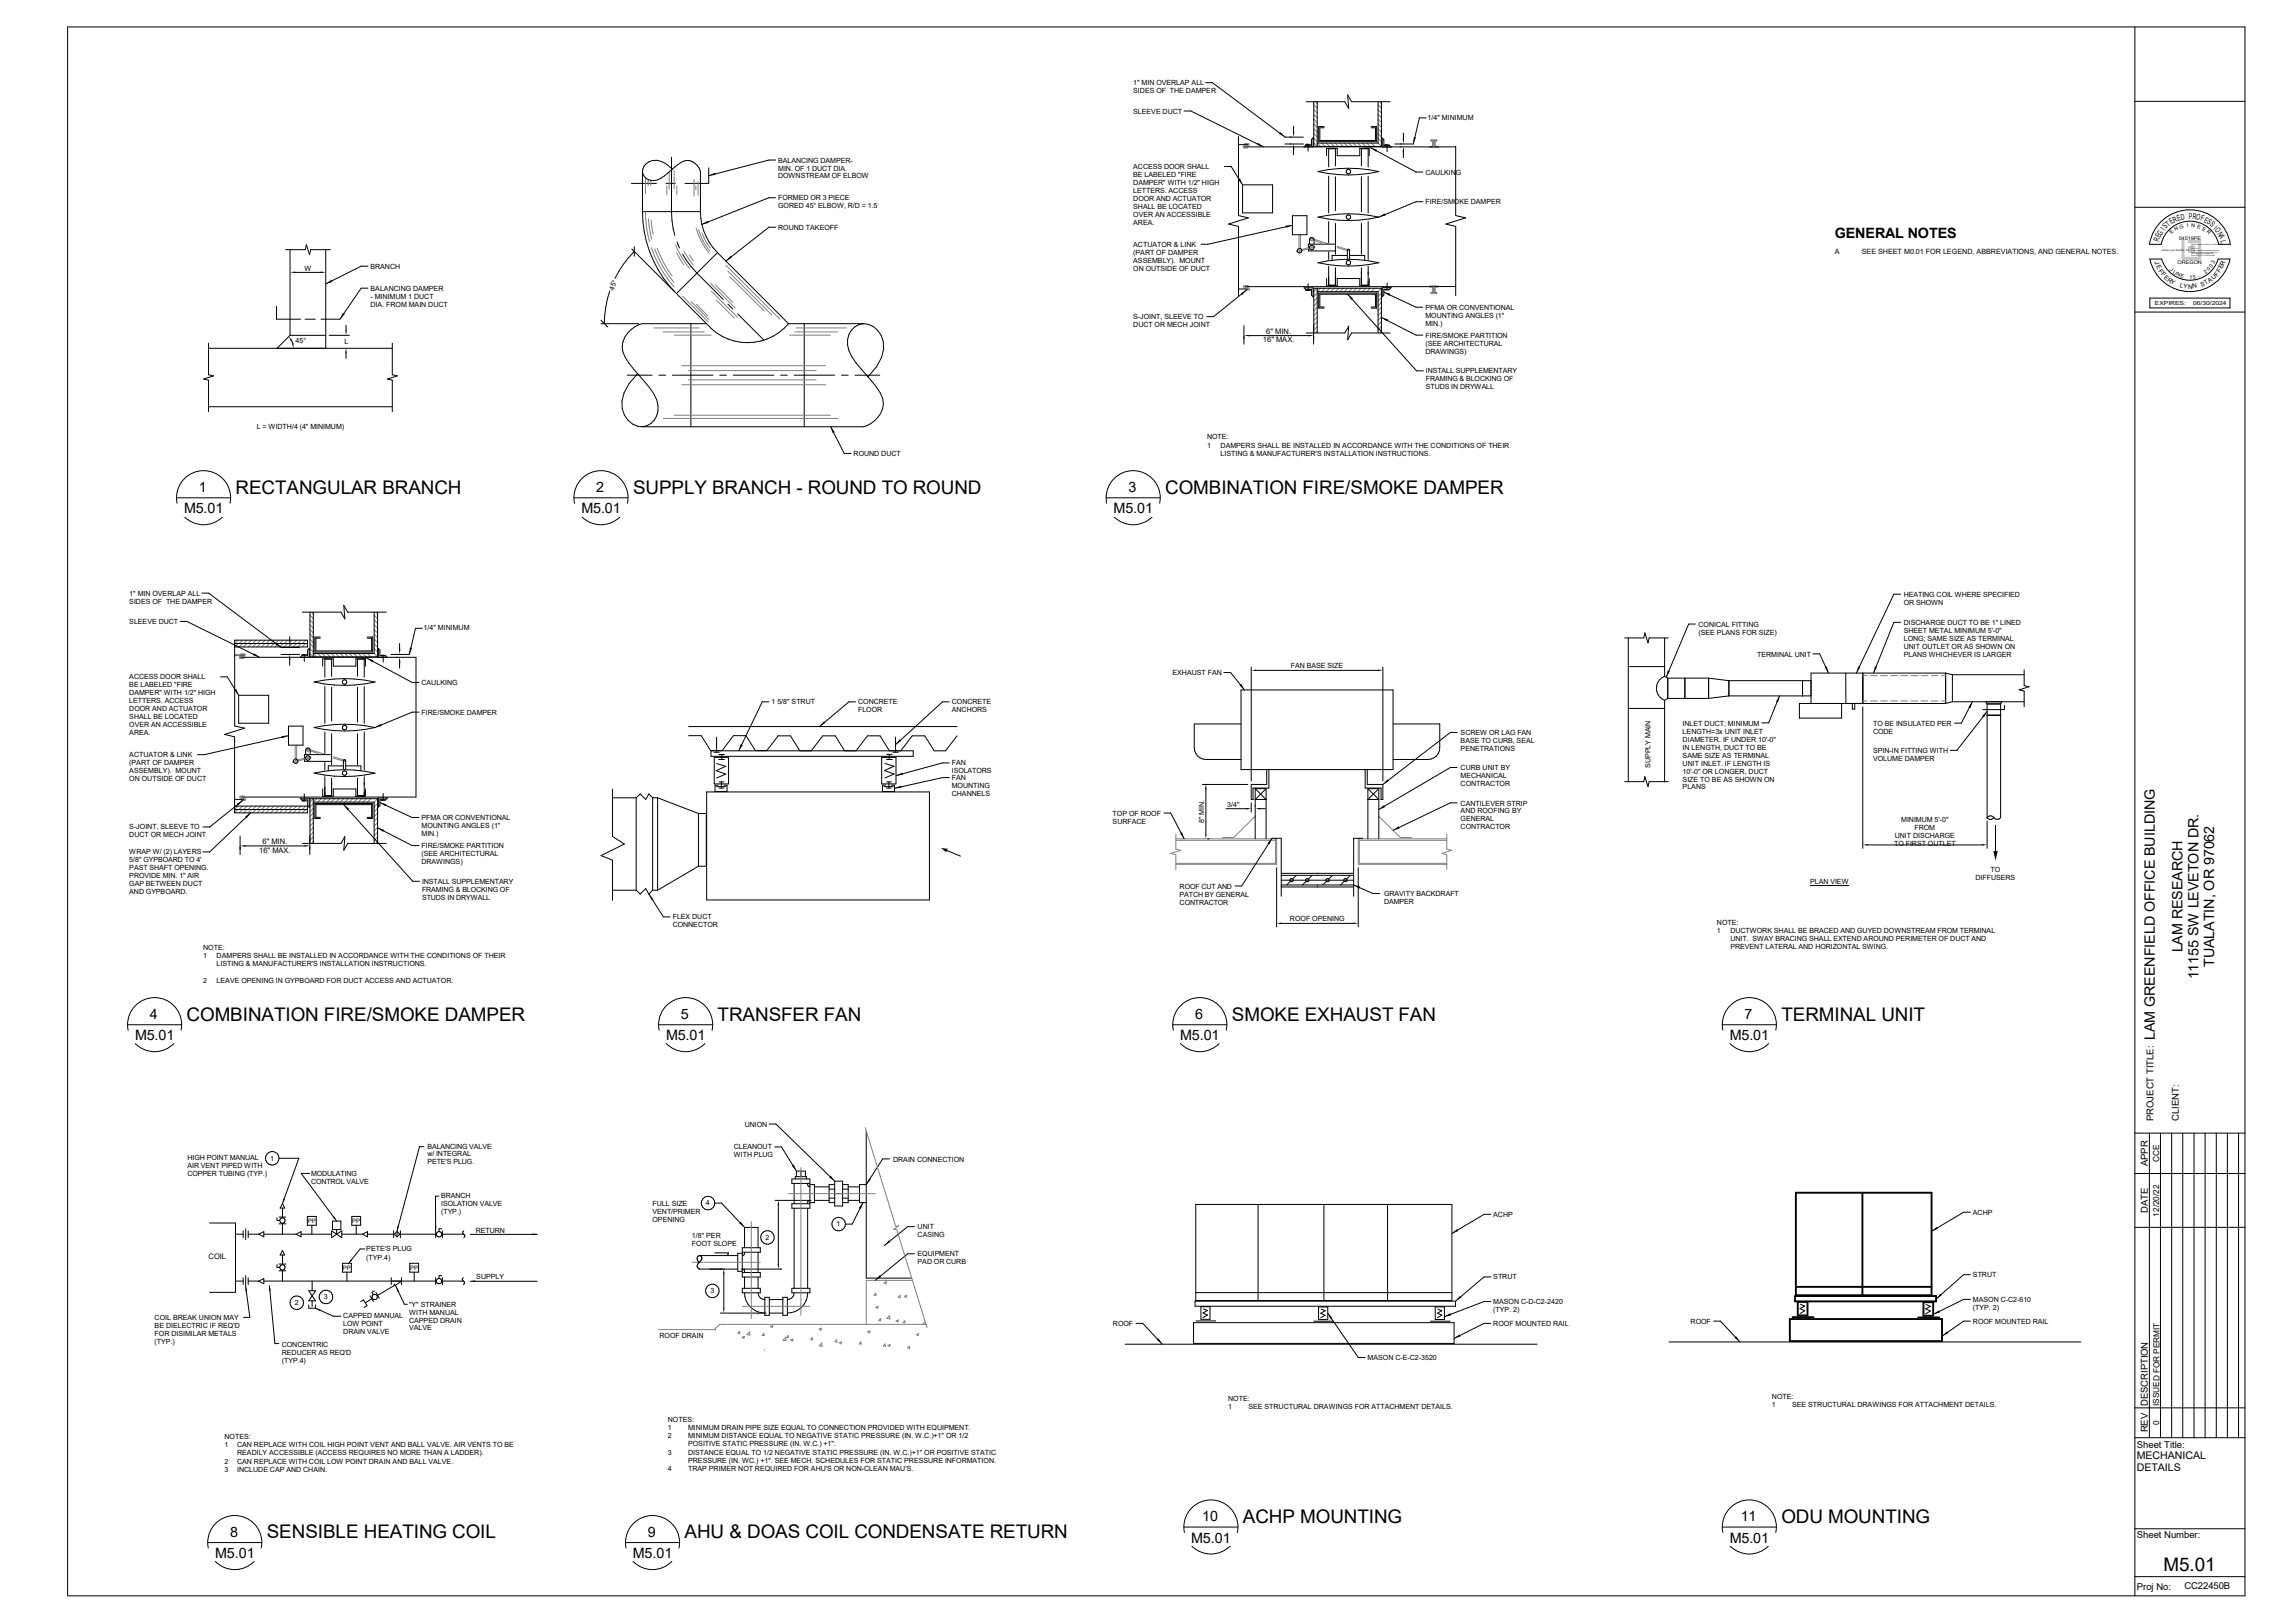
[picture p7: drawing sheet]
<svg xmlns="http://www.w3.org/2000/svg" width="1067mm" height="762mm" viewBox="0 0 1067 762" stroke-linecap="round" stroke-linejoin="round" font-family="sans-serif">
<defs><g id="words">
<g font-size="8.8">
<text x="111" y="232">RECTANGULAR BRANCH</text>
<text x="297" y="232">SUPPLY BRANCH</text>
<text x="374" y="232">-</text>
<text x="379" y="232">ROUND TO ROUND</text>
<text x="547" y="232">COMBINATION FIRE/SMOKE DAMPER</text>
<text x="88" y="479">COMBINATION FIRE/SMOKE DAMPER</text>
<text x="337" y="479">TRANSFER FAN</text>
<text x="578" y="479">SMOKE EXHAUST FAN</text>
<text x="836" y="479">TERMINAL UNIT</text>
<text x="584" y="715">ACHP MOUNTING</text>
<text x="836" y="715">ODU MOUNTING</text>
<text x="125" y="722">SENSIBLE HEATING COIL</text>
<text x="321" y="722">AHU &amp; DOAS COIL CONDENSATE RETURN</text>
<text x="1016" y="738">M5.01</text>
</g>
<g font-size="6.7">
<text x="861" y="112">GENERAL NOTES</text>
<text x="93" y="231">1</text>
<text x="280" y="231">2</text>
<text x="530" y="231">3</text>
<text x="86" y="241">M5.01</text>
<text x="273" y="241">M5.01</text>
<text x="523" y="241">M5.01</text>
<text x="1025" y="447" transform="rotate(-90 1025 447)">LAM RESEARCH</text>
<text x="1040" y="454" transform="rotate(-90 1040 454)">TUALATIN, OR 97062</text>
<text x="1032" y="460" transform="rotate(-90 1032 460)">11155 SW LEVETON DR.</text>
<text x="70" y="478">4</text>
<text x="320" y="478">5</text>
<text x="561" y="478">6</text>
<text x="819" y="478">7</text>
<text x="63" y="488">M5.01</text>
<text x="313" y="488">M5.01</text>
<text x="554" y="488">M5.01</text>
<text x="812" y="488">M5.01</text>
<text x="1012" y="488" transform="rotate(-90 1012 488)">LAM GREENFIELD OFFICE BUILDING</text>
<text x="565" y="714">10</text>
<text x="817" y="714">11</text>
<text x="108" y="721">8</text>
<text x="304" y="721">9</text>
<text x="559" y="724">M5.01</text>
<text x="812" y="724">M5.01</text>
<text x="101" y="732">M5.01</text>
<text x="297" y="732">M5.01</text>
</g>
<g font-size="5">
<text x="1003" y="685">MECHANICAL</text>
<text x="1003" y="691">DETAILS</text>
</g>
<g font-size="4.5">
<text x="1008" y="548" transform="rotate(-90 1008 548)">APPR</text>
<text x="1008" y="570" transform="rotate(-90 1008 570)">DATE</text>
<text x="1008" y="660" transform="rotate(-90 1008 660)">DESCRIPTION</text>
<text x="1008" y="673" transform="rotate(-90 1008 673)">REV</text>
</g>
<g font-size="4.4">
<text x="1011" y="526" transform="rotate(-90 1011 526)">PROJECT TITLE:</text>
<text x="1023" y="526" transform="rotate(-90 1023 526)">CLIENT:</text>
<text x="1003" y="680">Sheet Title:</text>
<text x="1003" y="722">Sheet Number:</text>
<text x="1003" y="747">Proj No:</text>
<text x="1026" y="746">CC22450B</text>
</g>
<g font-size="3.9">
<text x="1014" y="546" transform="rotate(-90 1014 546)">CCE</text>
<text x="1014" y="571" transform="rotate(-90 1014 571)">12/20/22</text>
<text x="1014" y="660" transform="rotate(-90 1014 660)">ISSUED FOR PERMIT</text>
<text x="1014" y="669" transform="rotate(-90 1014 669)">0</text>
</g>
<g font-size="3.7">
<text x="1017" y="108" transform="rotate(-46 1017 108)">S</text>
<text x="1018" y="106" transform="rotate(-39 1018 106)">T</text>
<text x="1020" y="105" transform="rotate(-33 1020 105)">E</text>
<text x="1021" y="104" transform="rotate(-26 1021 104)">R</text>
<text x="1023" y="104" transform="rotate(-19 1023 104)">E</text>
<text x="1024" y="103" transform="rotate(-13 1024 103)">D</text>
<text x="1028" y="103">P</text>
<text x="1029" y="103" transform="rotate(7 1029 103)">R</text>
<text x="1031" y="103" transform="rotate(14 1031 103)">O</text>
<text x="1033" y="103" transform="rotate(20 1033 103)">F</text>
<text x="1035" y="104" transform="rotate(27 1035 104)">E</text>
<text x="1036" y="105" transform="rotate(33 1036 105)">S</text>
<text x="1037" y="106" transform="rotate(40 1037 106)">S</text>
<text x="1039" y="107" transform="rotate(47 1039 107)">I</text>
<text x="1014" y="114" transform="rotate(-72 1014 114)">R</text>
<text x="1014" y="112" transform="rotate(-66 1014 112)">E</text>
<text x="1015" y="111" transform="rotate(-59 1015 111)">G</text>
<text x="1016" y="109" transform="rotate(-52 1016 109)">I</text>
<text x="1040" y="108" transform="rotate(53 1040 108)">O</text>
<text x="1041" y="110" transform="rotate(60 1041 110)">N</text>
<text x="1042" y="111" transform="rotate(66 1042 111)">A</text>
<text x="1043" y="113" transform="rotate(73 1043 113)">L</text>
</g>
<g font-size="3.6">
<text x="593" y="161">16&quot; MAX.</text>
<text x="595" y="157">6&quot; MIN.</text>
<text x="122" y="400">16&quot; MAX.</text>
<text x="123" y="396">6&quot; MIN.</text>
<text x="98" y="591">COIL</text>
</g>
<g font-size="3.4">
<text x="861" y="119">A</text>
<text x="874" y="119">SEE SHEET M0.01 FOR LEGEND, ABBREVIATIONS, AND GENERAL NOTES.</text>
</g>
<g font-size="3.3">
<text x="532" y="40">1&quot; MIN OVERLAP ALL</text>
<text x="532" y="44">SIDES OF THE DAMPER</text>
<text x="532" y="53">SLEEVE DUCT</text>
<text x="670" y="56">1/4&quot; MINIMUM</text>
<text x="365" y="76">BALANCING DAMPER-</text>
<text x="365" y="80">MIN. OF 1 DUCT DIA.</text>
<text x="365" y="84">DOWNSTREAM OF ELBOW</text>
<text x="532" y="79">ACCESS DOOR SHALL</text>
<text x="532" y="83">BE LABELED &quot;FIRE</text>
<text x="669" y="82">CAULKING</text>
<text x="532" y="87">DAMPER&quot; WITH 1/2&quot; HIGH</text>
<text x="365" y="94">FORMED OR 3 PIECE</text>
<text x="532" y="91">LETTERS. ACCESS</text>
<text x="532" y="94">DOOR AND ACTUATOR</text>
<text x="669" y="96">FIRE/SMOKE DAMPER</text>
<text x="365" y="98">GORED 45° ELBOW, R/D = 1.5</text>
<text x="532" y="98">SHALL BE LOCATED</text>
<text x="532" y="102">OVER AN ACCESSIBLE</text>
<text x="365" y="108">ROUND TAKEOFF</text>
<text x="532" y="106">AREA.</text>
<text x="532" y="116">ACTUATOR &amp; LINK</text>
<text x="532" y="120">(PART OF DAMPER</text>
<text x="532" y="123">ASSEMBLY). MOUNT</text>
<text x="143" y="127">W</text>
<text x="174" y="126">BRANCH</text>
<text x="532" y="127">ON OUTSIDE OF DUCT</text>
<text x="174" y="136">BALANCING DAMPER</text>
<text x="288" y="137" transform="rotate(-68 288 137)">45°</text>
<text x="174" y="140">- MINIMUM 1 DUCT</text>
<text x="174" y="144">DIA. FROM MAIN DUCT</text>
<text x="532" y="150">S-JOINT, SLEEVE TO</text>
<text x="669" y="145">PFMA OR CONVENTIONAL</text>
<text x="669" y="149">MOUNTING ANGLES (1&quot;</text>
<text x="532" y="154">DUCT OR MECH JOINT</text>
<text x="669" y="153">MIN.)</text>
<text x="139" y="161">45°</text>
<text x="162" y="162">L</text>
<text x="669" y="159">FIRE/SMOKE PARTITION</text>
<text x="669" y="162">(SEE ARCHITECTURAL</text>
<text x="669" y="166">DRAWINGS)</text>
<text x="670" y="175">INSTALL SUPPLEMENTARY</text>
<text x="670" y="179">FRAMING &amp; BLOCKING OF</text>
<text x="670" y="183">STUDS IN DRYWALL</text>
<text x="121" y="201">L = WIDTH/4 (4&quot; MINIMUM)</text>
<text x="567" y="206">NOTE:</text>
<text x="401" y="214">ROUND DUCT</text>
<text x="567" y="210">1</text>
<text x="573" y="210">DAMPERS SHALL BE INSTALLED IN ACCORDANCE WITH THE CONDITIONS OF THEIR</text>
<text x="573" y="214">LISTING &amp; MANUFACTURER'S INSTALLATION INSTRUCTIONS.</text>
<text x="61" y="280">1&quot; MIN OVERLAP ALL</text>
<text x="894" y="280">HEATING COIL WHERE SPECIFIED</text>
<text x="61" y="283">SIDES OF THE DAMPER</text>
<text x="894" y="284">OR SHOWN</text>
<text x="61" y="293">SLEEVE DUCT</text>
<text x="894" y="294">DISCHARGE DUCT TO BE 1&quot; LINED</text>
<text x="199" y="296">1/4&quot; MINIMUM</text>
<text x="798" y="294">CONICAL FITTING</text>
<text x="798" y="298">(SEE PLANS FOR SIZE)</text>
<text x="894" y="297">SHEET METAL MINIMUM 5'-0&quot;</text>
<text x="894" y="301">LONG; SAME SIZE AS TERMINAL</text>
<text x="894" y="305">UNIT OUTLET OR AS SHOWN ON</text>
<text x="825" y="308">TERMINAL UNIT</text>
<text x="894" y="309">PLANS WHICHEVER IS LARGER</text>
<text x="551" y="317">EXHAUST FAN</text>
<text x="606" y="314">FAN BASE SIZE</text>
<text x="61" y="319">ACCESS DOOR SHALL</text>
<text x="61" y="323">BE LABELED &quot;FIRE</text>
<text x="198" y="322">CAULKING</text>
<text x="61" y="326">DAMPER&quot; WITH 1/2&quot; HIGH</text>
<text x="61" y="330">LETTERS. ACCESS</text>
<text x="61" y="334">DOOR AND ACTUATOR</text>
<text x="198" y="336">FIRE/SMOKE DAMPER</text>
<text x="362" y="331">1 5/8&quot; STRUT</text>
<text x="403" y="331">CONCRETE</text>
<text x="403" y="334">FLOOR</text>
<text x="447" y="334">ANCHORS</text>
<text x="447" y="331">CONCRETE</text>
<text x="61" y="338">SHALL BE LOCATED</text>
<text x="61" y="341">OVER AN ACCESSIBLE</text>
<text x="790" y="341">INLET DUCT; MINIMUM</text>
<text x="880" y="341">TO BE INSULATED PER</text>
<text x="61" y="345">AREA.</text>
<text x="686" y="345">SCREW OR LAG FAN</text>
<text x="790" y="345">LENGTH=3x UNIT INLET</text>
<text x="880" y="344">CODE</text>
<text x="686" y="349">BASE TO CURB, SEAL</text>
<text x="686" y="353">PENETRATIONS</text>
<text x="790" y="348">DIAMETER. IF UNDER 10'-0&quot;</text>
<text x="790" y="352">IN LENGTH, DUCT TO BE</text>
<text x="880" y="353">SPIN-IN FITTING WITH</text>
<text x="61" y="356">ACTUATOR &amp; LINK</text>
<text x="61" y="359">(PART OF DAMPER</text>
<text x="447" y="359">FAN</text>
<text x="790" y="356">SAME SIZE AS TERMINAL</text>
<text x="790" y="359">UNIT INLET. IF LENGTH IS</text>
<text x="880" y="357">VOLUME DAMPER</text>
<text x="61" y="363">ASSEMBLY). MOUNT</text>
<text x="447" y="363">ISOLATORS</text>
<text x="686" y="362">CURB UNIT BY</text>
<text x="686" y="365">MECHANICAL</text>
<text x="775" y="361" transform="rotate(-90 775 361)">SUPPLY MAIN</text>
<text x="790" y="363">10'-0&quot; OR LONGER, DUCT</text>
<text x="61" y="367">ON OUTSIDE OF DUCT</text>
<text x="447" y="366">FAN</text>
<text x="447" y="370">MOUNTING</text>
<text x="686" y="369">CONTRACTOR</text>
<text x="790" y="367">SIZE TO BE AS SHOWN ON</text>
<text x="790" y="371">PLANS</text>
<text x="447" y="374">CHANNELS</text>
<text x="522" y="383">TOP OF ROOF</text>
<text x="576" y="379">3/4&quot;</text>
<text x="686" y="382">AND ROOFING BY</text>
<text x="686" y="378">CANTILEVER STRIP</text>
<text x="61" y="389">S-JOINT, SLEEVE TO</text>
<text x="198" y="385">PFMA OR CONVENTIONAL</text>
<text x="198" y="389">MOUNTING ANGLES (1&quot;</text>
<text x="522" y="387">SURFACE</text>
<text x="565" y="387" transform="rotate(-90 565 387)">8&quot; MIN.</text>
<text x="686" y="386">GENERAL</text>
<text x="686" y="389">CONTRACTOR</text>
<text x="893" y="386">MINIMUM 5'-0&quot;</text>
<text x="899" y="390">FROM</text>
<text x="61" y="393">DUCT OR MECH JOINT</text>
<text x="198" y="392">MIN.)</text>
<text x="890" y="393">UNIT DISCHARGE</text>
<text x="61" y="401">WRAP W/ (2) LAYERS</text>
<text x="198" y="398">FIRE/SMOKE PARTITION</text>
<text x="198" y="402">(SEE ARCHITECTURAL</text>
<text x="889" y="397">TO FIRST OUTLET</text>
<text x="61" y="405">5/8&quot; GYPBOARD TO 4'</text>
<text x="198" y="406">DRAWINGS)</text>
<text x="61" y="409">PAST SHAFT OPENING.</text>
<text x="61" y="412">PROVIDE MIN. 1&quot; AIR</text>
<text x="928" y="413">DIFFUSERS</text>
<text x="935" y="409">TO</text>
<text x="61" y="420">AND GYPBOARD.</text>
<text x="61" y="416">GAP BETWEEN DUCT</text>
<text x="198" y="415">INSTALL SUPPLEMENTARY</text>
<text x="198" y="419">FRAMING &amp; BLOCKING OF</text>
<text x="554" y="417">ROOF CUT AND</text>
<text x="850" y="415">PLAN VIEW</text>
<text x="198" y="422">STUDS IN DRYWALL</text>
<text x="554" y="421">PATCH BY GENERAL</text>
<text x="554" y="425">CONTRACTOR</text>
<text x="650" y="421">GRAVITY BACKDRAFT</text>
<text x="650" y="424">DAMPER</text>
<text x="316" y="432">FLEX DUCT</text>
<text x="316" y="435">CONNECTOR</text>
<text x="606" y="433">ROOF OPENING</text>
<text x="806" y="434">NOTE:</text>
<text x="806" y="438">1</text>
<text x="813" y="438">DUCTWORK SHALL BE BRACED AND GUYED DOWNSTREAM FROM TERMINAL</text>
<text x="813" y="442">UNIT. SWAY BRACING SHALL EXTEND AROUND PERIMETER OF DUCT AND</text>
<text x="95" y="446">NOTE:</text>
<text x="95" y="450">1</text>
<text x="102" y="450">DAMPERS SHALL BE INSTALLED IN ACCORDANCE WITH THE CONDITIONS OF THEIR</text>
<text x="813" y="445">PREVENT LATERAL AND HORIZONTAL SWING.</text>
<text x="102" y="454">LISTING &amp; MANUFACTURER'S INSTALLATION INSTRUCTIONS.</text>
<text x="95" y="461">2</text>
<text x="102" y="461">LEAVE OPENING IN GYPBOARD FOR DUCT ACCESS AND ACTUATOR.</text>
<text x="350" y="529">UNION</text>
<text x="201" y="539">BALANCING VALVE</text>
<text x="345" y="540">CLEANOUT</text>
<text x="88" y="545">HIGH POINT MANUAL</text>
<text x="127" y="545">1</text>
<text x="201" y="543">w/ INTEGRAL</text>
<text x="345" y="543">WITH PLUG</text>
<text x="419" y="545">DRAIN CONNECTION</text>
<text x="88" y="549">AIR VENT PIPED WITH</text>
<text x="201" y="547">PETE'S PLUG.</text>
<text x="88" y="552">COPPER TUBING (TYP.)</text>
<text x="146" y="552">MODULATING</text>
<text x="146" y="556">CONTROL VALVE</text>
<text x="207" y="563">BRANCH</text>
<text x="207" y="566">ISOLATION VALVE</text>
<text x="306" y="566">FULL SIZE</text>
<text x="331" y="566">4</text>
<text x="207" y="570">(TYP.)</text>
<text x="306" y="570">VENT/PRIMER</text>
<text x="306" y="574">OPENING</text>
<text x="393" y="576">1</text>
<text x="701" y="571">ACHP</text>
<text x="926" y="570">ACHP</text>
<text x="223" y="579">RETURN</text>
<text x="325" y="581">1/8&quot; PER</text>
<text x="431" y="577">UNIT</text>
<text x="431" y="581">CASING</text>
<text x="172" y="587">PETE'S PLUG</text>
<text x="325" y="585">FOOT SLOPE</text>
<text x="359" y="582">2</text>
<text x="172" y="591">(TYP.4)</text>
<text x="431" y="590">EQUIPMENT</text>
<text x="431" y="594">PAD OR CURB</text>
<text x="926" y="600">STRUT</text>
<text x="224" y="601">SUPPLY</text>
<text x="701" y="601">STRUT</text>
<text x="152" y="610">3</text>
<text x="334" y="607">3</text>
<text x="926" y="611">MASON C-C2-610</text>
<text x="138" y="613">2</text>
<text x="192" y="613">&quot;Y&quot; STRAINER</text>
<text x="192" y="617">WITH MANUAL</text>
<text x="701" y="612">MASON C-D-C2-2420</text>
<text x="701" y="616">(TYP. 2)</text>
<text x="926" y="615">(TYP. 2)</text>
<text x="73" y="620">COIL BREAK UNION MAY</text>
<text x="73" y="624">BE DIELECTRIC IF REQ'D</text>
<text x="161" y="619">CAPPED MANUAL</text>
<text x="161" y="623">LOW POINT</text>
<text x="192" y="621">CAPPED DRAIN</text>
<text x="523" y="623">ROOF</text>
<text x="701" y="623">ROOF MOUNTED RAIL</text>
<text x="794" y="621">ROOF</text>
<text x="926" y="621">ROOF MOUNTED RAIL</text>
<text x="73" y="627">FOR DISIMILAR METALS</text>
<text x="161" y="626">DRAIN VALVE</text>
<text x="192" y="625">VALVE</text>
<text x="310" y="628">ROOF DRAIN</text>
<text x="73" y="631">(TYP.)</text>
<text x="132" y="632">CONCENTRIC</text>
<text x="132" y="636">REDUCER AS REQ'D</text>
<text x="132" y="640">(TYP.4)</text>
<text x="642" y="639">MASON C-E-C2-3520</text>
<text x="577" y="658">NOTE:</text>
<text x="832" y="657">NOTE:</text>
<text x="577" y="662">1</text>
<text x="586" y="662">SEE STRUCTURAL DRAWINGS FOR ATTACHMENT DETAILS.</text>
<text x="832" y="661">1</text>
<text x="842" y="661">SEE STRUCTURAL DRAWINGS FOR ATTACHMENT DETAILS.</text>
<text x="314" y="667">NOTES:</text>
<text x="314" y="671">1</text>
<text x="323" y="671">MINIMUM DRAIN PIPE SIZE EQUAL TO CONNECTION PROVIDED WITH EQUIPMENT.</text>
<text x="105" y="676">NOTES:</text>
<text x="314" y="675">2</text>
<text x="323" y="675">MINIMUM DISTANCE EQUAL TO NEGATIVE STATIC PRESSURE (IN. W.C.)+1&quot; OR 1/2</text>
<text x="105" y="679">1</text>
<text x="111" y="679">CAN REPLACE WITH COIL HIGH POINT VENT AND BALL VALVE. AIR VENTS TO BE</text>
<text x="111" y="683">READILY ACCESSIBLE (ACCESS REQUIRES NO MORE THAN A LADDER).</text>
<text x="314" y="683">3</text>
<text x="323" y="683">DISTANCE EQUAL TO 1/2 NEGATIVE STATIC PRESSURE (IN. W.C.)+1&quot; OR POSITIVE STATIC</text>
<text x="323" y="679">POSITIVE STATIC PRESSURE (IN. W.C.) +1&quot;.</text>
<text x="105" y="687">2</text>
<text x="111" y="687">CAN REPLACE WITH COIL LOW POINT DRAIN AND BALL VALVE.</text>
<text x="323" y="687">PRESSURE (IN. WC.) +1&quot;. SEE MECH. SCHEDULES FOR STATIC PRESSURE INFORMATION.</text>
<text x="105" y="691">3</text>
<text x="111" y="691">INCLUDE CAP AND CHAIN.</text>
<text x="314" y="691">4</text>
<text x="323" y="691">TRAP PRIMER NOT REQUIRED FOR AHU'S OR NON-CLEAN MAU'S.</text>
</g>
<g font-size="3">
<text x="1012" y="123" transform="rotate(72 1012 123)">J</text>
<text x="1012" y="125" transform="rotate(65 1012 125)">E</text>
<text x="1044" y="125" transform="rotate(-71 1044 125)">R</text>
<text x="1013" y="127" transform="rotate(57 1013 127)">F</text>
<text x="1015" y="129" transform="rotate(50 1015 129)">F</text>
<text x="1016" y="130" transform="rotate(43 1016 130)">E</text>
<text x="1017" y="132" transform="rotate(36 1017 132)">R</text>
<text x="1039" y="131" transform="rotate(-42 1039 131)">U</text>
<text x="1041" y="130" transform="rotate(-49 1041 130)">F</text>
<text x="1042" y="128" transform="rotate(-56 1042 128)">F</text>
<text x="1043" y="126" transform="rotate(-63 1043 126)">E</text>
<text x="1019" y="133" transform="rotate(29 1019 133)">Y</text>
<text x="1023" y="135" transform="rotate(15 1023 135)">L</text>
<text x="1025" y="135" transform="rotate(8 1025 135)">Y</text>
<text x="1027" y="135" transform="rotate(1 1027 135)">N</text>
<text x="1030" y="135" transform="rotate(-7 1030 135)">N</text>
<text x="1034" y="135" transform="rotate(-21 1034 135)">S</text>
<text x="1036" y="134" transform="rotate(-28 1036 134)">T</text>
<text x="1037" y="133" transform="rotate(-35 1037 133)">A</text>
</g>
<g font-size="2.8">
<text x="144" y="574">PP</text>
<text x="165" y="574">PP</text>
<text x="161" y="596">PP</text>
<text x="193" y="596">PP</text>
</g>
<g font-size="2.6">
<text x="1012" y="143">EXPIRES:</text>
<text x="1030" y="143">06/30/2024</text>
</g>
<g font-size="2.5">
<text x="1024" y="107" transform="rotate(-18 1024 107)">G</text>
<text x="1027" y="107" transform="rotate(-6 1027 107)">I</text>
<text x="1029" y="106" transform="rotate(6 1029 106)">N</text>
<text x="1031" y="107" transform="rotate(18 1031 107)">E</text>
<text x="1034" y="108" transform="rotate(30 1034 108)">E</text>
<text x="1020" y="110" transform="rotate(-42 1020 110)">E</text>
<text x="1022" y="108" transform="rotate(-30 1022 108)">N</text>
<text x="1036" y="109" transform="rotate(42 1036 109)">R</text>
<text x="1039" y="126" transform="rotate(-54 1039 126)">0</text>
<text x="1040" y="124" transform="rotate(-63 1040 124)">3</text>
<text x="1019" y="127" transform="rotate(45 1019 127)">J</text>
<text x="1020" y="128" transform="rotate(36 1020 128)">U</text>
<text x="1022" y="129" transform="rotate(27 1022 129)">N</text>
<text x="1024" y="130" transform="rotate(18 1024 130)">E</text>
<text x="1028" y="131">1</text>
<text x="1030" y="131" transform="rotate(-9 1030 131)">5</text>
<text x="1032" y="130" transform="rotate(-18 1032 130)">,</text>
<text x="1036" y="129" transform="rotate(-36 1036 129)">2</text>
<text x="1037" y="127" transform="rotate(-45 1037 127)">0</text>
</g>
<g font-size="2.3">
<text x="1023" y="113">54519PE</text>
<text x="1022" y="124">OREGON</text>
</g>
<text font-size="1.2" x="1015" y="118">Jeffrey Lynn Stauffer, PE</text>
<g font-size=".8">
<text x="1029" y="115">Digitally signed by Jeffrey Lynn Stauffer,</text>
<text x="1029" y="116">PE</text>
<text x="1029" y="117">DN: C=US,</text>
<text x="1029" y="118">E=jeff.stauffer@corbinengineering.com,</text>
<text x="1029" y="119">O=&quot;Corbin Consulting Engineers, Inc&quot;,</text>
<text x="1029" y="119">CN=&quot;Jeffrey Lynn Stauffer, PE&quot;</text>
<text x="1029" y="120">Date: 2022.12.21 10:35:48-08'00'</text>
</g>
</g></defs>
<g fill="#000">
<path d="M590 67h3v2h-3zM601 62h2v2h-2zM607 68h1v2h-1zM607 62h1v2h-1zM644 69h3v2h-3zM659 69v2zM659 65v3zM664 64h1v3h-1zM333 81h3v1h-3zM581 84h2v3h-2zM330 104h3v1h-3zM604 106h3v1h-3z"/>
<path d="M647 100h4v2h-4zM136 128h3h-3zM151 128h2h-2zM153 131h3v2h-3zM341 120h3v3h-3zM583 136h2v3h-2zM650 137h3v2h-3zM160 147h2v3h-2zM162 155h1v2h-1zM584 157h3v1h-3zM614 157h3v1h-3zM633 138h2v3h-2z"/>
<path d="M649 149h3v2h-3zM136 158h1v2h-1zM137 161h1v2h-1zM162 164h1v2h-1zM390 200h2v3h-2zM119 307h3v2h-3zM129 302h3v2h-3zM136 307v3zM136 301v3zM172 309h3v2h-3zM187 309h1v2h-1zM187 305h1v2h-1z"/>
<path d="M192 304h1v3h-1zM588 314h2v1h-2zM647 314h2v1h-2zM782 315h2v3h-2zM857 313h2v3h-2zM872 313h1v3h-1zM880 313h1v3h-1zM110 323h2v3h-2zM582 321h2v3h-2zM834 327h2v3h-2zM924 330h2v3h-2zM931 334h2v3h-2z"/>
<path d="M132 345h3v2h-3zM176 340h3v2h-3zM347 349h2v3h-2zM385 339h3v2h-3zM421 347h2v3h-2zM111 376h3v2h-3zM178 377h4v2h-4zM420 369h3v1h-3zM421 363h3v1h-3zM566 368h1v3h-1zM649 366h3v2h-3zM113 397h2v1h-2z"/>
<path d="M115 382h3v2h-3zM143 397h2v1h-2zM161 378h3v2h-3zM177 389h3v2h-3zM554 391h2v3h-2zM566 391h1v3h-1zM585 379h3v1h-3zM589 379h3v1h-3zM595 394h2v2h-2zM647 378h3v2h-3zM654 388h3v2h-3zM875 396h2v1h-2z"/>
<path d="M931 396h2v1h-2zM442 398h3v2h-3zM636 416h3v1h-3zM936 400h2v4h-2zM305 420h2v3h-2zM599 433h3v1h-3zM635 433h3v1h-3zM372 547h2v3h-2zM389 552h3v3h-3zM407 553h2v3h-2zM133 563h1v2h-1zM156 571h2v2h-2z"/>
<path d="M186 575h1v3h-1zM204 575h1v3h-1zM250 579h2v1h-2zM347 574h3v2h-3zM365 564h1v2h-1zM403 565h2v3h-2zM164 591h1v2h-1zM339 596h1v2h-1zM365 593h1v3h-1zM415 582h3v3h-3zM115 604h1v2h-1zM126 604h1v2h-1z"/>
<path d="M148 614h2v2h-2zM186 604h1v2h-1zM221 601h2v1h-2zM340 614v2zM411 599h3v2h-3z"/>
</g>
<g fill="none" stroke="#000" stroke-width=".47">
<path d="M566 39h3l34 25h9M556 52h3l34 17M607 59v3M613 48h18l2 3v-6l2 3h18M617 48v21h32v-21M618 48v21M622 59h-3v8h27v-8h-2M622 60h-2v6h26v-6h-2M647 48v19h-29M670 55h-4l-2 13h-9M315 74v25l2 11M316 79l2-2a6 6 0 0 1 11 4v18"/>
<path d="M316 79a12 12 0 0 1-11 5 5 5 0 0 1-3-3M316 79a10 10 0 0 0-11-3 5 5 0 0 0-3 5M333 79v7h-11M364 75h-3l-28 7M575 78h3l5 9M581 64l1 37 4 1-9 3 5 1v33M581 68h5M584 69h89M603 68h9M606 64h.1M606 68h.1M607 70v3"/>
<path d="M612 69l1-1h3v-3h1v4M613 68h2M614 68v3M623 73v-3h5v3h10v-3h5v3M627 78v-8h-3v8M639 78v-8h3v8M644 69l21 12h3M650 68h2M651 68v3M653 69l-1-1h-2v-2l-1-1v4M657 68h.1M657 69h.1"/>
<path d="M659 72v2M659 62v3M674 69h9M684 69v32l4 1-9 3 5 1v33M297 86h11M302 99a55 55 0 0 0 16 39M302 99h27M302 81v18M313 86h4M329 99l1 6M364 93h-3l-31 12M583 87h15v13h-15z"/>
<path d="M619 81a66 66 0 0 1 28 0 64 64 0 0 1-28 0zM624 83v17M627 83v16M639 83v16M642 83v17M668 95h-3l-18 7M134 117h9l1-2 1 5 1-3h9M136 117v40M153 117v47M297 117l20 20M298 118a47 47 0 0 0-9 13M298 116v4"/>
<path d="M318 113l1 3M321 119a79 79 0 0 0 19 22M330 105a27 27 0 0 0 7 14M337 119l-19 19M337 119l33 33M364 107h-3l-20 16M607 106l-40 9h-3M607 101h7v9h-7v-9M614 117v1h13M615 115v-3h1h1v3M619 102a66 66 0 0 1 28 0 64 64 0 0 1-28 0zM624 104v10"/>
<path d="M624 118v4M627 105v14M627 115h-13v1M632 120h-7v2M634 120h7v2M639 105v14M642 104v18M139 128h12M173 135h-3l-10 15h-9M173 125h-3l-17 8M286 137a51 51 0 0 0-2 15M318 138l14 14"/>
<path d="M581 136h5M585 135h88M585 136l-15 13h-3M612 135h5v4h-1v-3h-3zM613 136h2M614 133v3M618 137h29v19M618 135v21M619 123a64 64 0 0 1 28 0 66 66 0 0 1-28 0zM623 131v3h5v-3h10v3h5v-3M624 125v9h3v-8M633 121v-3v-1l1 1v3"/>
<path d="M633 138l32 36h3M642 125v9h-3v-8M649 135h4l-1 1h-2v3h-1zM650 137l15 7h3M650 136h2M651 133v3M674 135h9M130 144v6h11M136 157h17M136 157l-6 7M143 150h5M155 157h9"/>
<path d="M162 153v2M282 152h18M282 150l3 4M324 152v48M332 152a25 25 0 0 0 38 0M332 152h-31a11 11 0 0 0-6 19l4 4M342 143l2 2M346 147l13 13M370 152h35M378 152v48M405 152a9 9 0 0 0-5 16l8 9M405 152a11 11 0 0 1 9 16l-2 4-4 5"/>
<path d="M584 153v9M587 158h27M613 156h18l2-3v7l2-4h18M622 145h-3v-7h27v7h-2M622 144h-2v-6h26v6h-2M649 149l16 8h3M649 156v-21h-32v27M98 164h86M98 161v15h2l-4 2h2v15M130 164h.1M137 160v1M153 164h.1"/>
<path d="M162 166v2M184 161v15h3l-5 2h2v15M295 176h11M299 175l4 4a19 19 0 0 1 6 14 8 8 0 0 1-8 7M299 175a17 17 0 0 0-6 20 9 9 0 0 0 8 5M309 176h4M316 176h19M338 176h3M344 176h19M367 176h3M373 176h19M395 176h3"/>
<path d="M401 176h12M408 177l1 2a15 15 0 0 1 5 13 13 13 0 0 1-9 8h-104M98 191h86M390 200l6 13h4M95 278h3l34 26h9M892 279h-3l-17 37M85 292h3l34 17M136 299v2M142 287h18l2 4-1-7 2 3h18M146 287v21h31v-21M147 287v21M150 299h-2v7h27v-7h-3"/>
<path d="M150 300h-2v6h26v-6h-2M176 287v20h-29M198 295h-3l-3 12h-8M763 300h9v-3l2 5v-2h9M765 300v67M782 300v18a6 6 0 0 0-4 5 6 6 0 0 0 4 6M796 293h-3l-11 25M892 292h-3l-9 24M104 318h3l5 8M110 308h5M110 301h34v3h-34zM110 304v37l5 1-10 3 5 1v36h34v-4h-34"/>
<path d="M110 302h34M113 309h82v65h-82M132 307h9M136 310v2M141 309l1-1h2v-3l1-1v5M142 307h2M143 307v4M152 313v-4h5v4h10v-4h5v4M156 318v-9h-3v9M168 318v-9h3v9M172 309l22 11h3M178 309v-5v1v3h3l1 1"/>
<path d="M179 308h2M180 308v3M186 307h.1M186 309h.1M188 302v3M188 311v3M575 316h3l6 8M588 313v54M590 315h57M649 313v54M765 313h17M782 317l1 1"/>
<path d="M783 318v10M791 318v10M802 318l10 2M802 318h-19M802 318v10M812 320v7M846 320v7M850 320h-38M851 307h3l5 9M867 316v14M875 316v14M914 316h-64v14"/>
<path d="M914 316v14M914 316l3 1M917 317v12M917 317h33M950 314v8h3l-5 2h2v8M112 326h14v14h-14zM147 320a64 64 0 0 1 29 0 66 66 0 0 1-29 0zM153 322v18M156 323v15M168 323v16M171 322v18M197 334h-3l-18 8"/>
<path d="M361 330h-3l-11 23M402 330h-3l-14 11M446 330h-3l-23 20M583 340h-22v11a5 5 0 0 0 5 6h17M583 324h71v37h-71zM654 340h22v11a5 5 0 0 1-5 6h-17M765 333h17M782 329v38M783 328l-1 1M802 328h-19M812 327l-10 1M836 327l-6 12h-3"/>
<path d="M850 327h-38M871 330v3h-1v-3M875 332v66M914 330h-69v7h20v-7M917 329l-3 1M917 329h33M926 329l-5 11h-3M932 329l1 1M933 330v54M933 336h6M933 330h6M933 334l-14 18h-3"/>
<path d="M939 330v54l-2 1-1-2h-2l-1 1M940 329l-1 1M941 331v2h-10M135 341h7v9h-7zM135 345l-39 9h-3M143 357h13M144 354v-2l1-1v1l1 2M147 342a66 66 0 0 1 29 0 64 64 0 0 1-29 0zM153 344v10M153 358v3M156 345v14M156 354h-13v2"/>
<path d="M161 360h-7v2M163 360h6v2M168 345v14M171 344v17M323 345h6l5 7h5l5-7h6l5 7h5l5-7M323 341h126M334 353h95v2h-95zM335 353h3M335 356h7v12h-7zM336 358l5 2-5 2 5 1-5 2M336 346v7M337 357h3"/>
<path d="M338 354h2M339 354v2M365 345h6l5 8M381 353l5-8h6l5 8M402 353l5-8h6l5 8M414 356h7v12h-7zM416 358l4 2-5 2 5 1-4 2M416 354h3M416 357h3M418 354v2M419 353h3M420 346v7"/>
<path d="M446 358h-3l-22 6M449 345l-5 8h-5l-5-8h-6l-5 8M684 344h-3l-32 24M110 375h5M114 376l-16 12h-3M141 375h4v4l-1-1v-2h-2zM142 376h2M143 373v3M147 377h29v19M147 375v21M147 363a64 64 0 0 1 29 0 66 66 0 0 1-29 0zM152 370v4h5v-4h10v4h5v-4"/>
<path d="M153 365v9h3v-9M161 361v-4h1v4M161 378l33 36h3M171 365v9h-3v-9M178 375h4h-1h-3v3v1zM178 377l16 7h3M179 376h2M180 373v3M288 375h11M288 371v22l5 3-11 6 6 2v19M299 375v43M299 375l2-2 2 2 2-2 1 2"/>
<path d="M306 375h3M306 375v43M309 375v43M309 375l19 7M332 372h104v51h-104zM336 369h5M337 369h-1v3h5v-3h-1M338 370h2M338 367h2M339 367v3M415 369h4M416 369h-2v3h6v-3h-1"/>
<path d="M416 370h2M416 367h3M417 367v3M446 365h-3l-23 5M565 368h21M566 371v20M576 380h9M588 377v4M589 370l5 5h-5l5-5M589 370h5M589 370v24M592 380h2"/>
<path d="M594 370v24M595 361v7h-7v7v-5h8v-9M641 361v9h7v5h1v-7M642 361v7h7M642 370l5 5h-5l5-5M642 370h5M642 370v24M647 370v24M684 360h-3l-34 20M684 377h-3l-27 13M763 367h9v-2l2 4v-2h9M110 380h34"/>
<path d="M113 393v8M115 397h28M118 382l-20 18h-3M142 396h18l2-3-1 6 2-3h18M145 393v8M146 396v-21h31v21M150 384h-2v-7h27v7h-3M150 384h-2v-6h26v6h-2M177 389l17 8h3M328 382h4v25h-4M328 382v25M445 399l6 3"/>
<path d="M547 382h3l6 12M567 394h1M640 394h-4v27M877 397h54M933 385v13M936 384l-1 1-2-1M937 387v13M288 418h11M299 418l2 2 2-3 2 3M305 420l6 10h4M306 418h3M306 418l-1 2"/>
<path d="M328 407l-19 11M580 416h3l14-22h5v27M599 407v28M602 410h34M602 416h34M602 416h34l9 4h3M602 411h34M602 413h34M606 414l-2 2M609 411l-2 2M613 414l-1 2M616 411l-2 2"/>
<path d="M623 414l-2 2M626 411l-2 2M631 414l-2 2M634 411l-2 2M638 407v28M850 416h18M602 434h33M199 538h-2l-11 40M131 544h9l-7 21M145 551h-4l17 22M98 574h13v33h-13M111 579h3"/>
<path d="M114 578v3M115 577v5M117 579h4M117 578v3M121 579l3-1v3zM124 579h15M130 572v1h1M131 571h3M131 575h3M133 567v4M133 575v4M133 565l1 2h-2z"/>
<path d="M139 579l2-1v3zM141 579h15M144 571h5v4h-5zM146 575v4M156 578l2 1-2 2zM156 573h4v4h-4zM158 579h.1M158 577v2M158 579l2-1v3zM160 579h10M165 571h4v4h-4zM167 575v4"/>
<path d="M170 579l3-1v3zM173 579h12M185 578v3M186 578l-1 1 1 2M186 578l2 1-2 2M186 578v3M188 579h17M188 578v3M206 562h-2l1 19M207 577h-1v1M208 579h10M208 578v3"/>
<path d="M218 578l-1 1h1M218 579v1v1M221 580h31M380 565h.1M114 600v3M115 599v5l2 15h-3M117 600v3M130 594v1h1M131 593h3M131 597h3M133 589v4M133 597v4"/>
<path d="M133 587l1 2h-2zM161 593h4v4h-4zM163 597v4M171 586h-2l-5 7M184 600v3M189 600v3M192 593h5v4h-5zM194 597v4M205 600v3M207 599h-1v1M208 600v3M218 600l-1 1h1"/>
<path d="M340 596h.1M350 596h.1M111 601h3M117 601h4M121 602l3-2v3zM124 601h81M126 604l3 27h2M145 613v1h3M145 606h3l-1 2zM147 601v5M147 611v2M147 608l1 3h-3z"/>
<path d="M148 614l9 4h3M148 613v1M169 611l2-1 1 3-1 1M174 608l1 3M175 610l-4 2M176 606l-1 1v1M177 607l1 3M185 603l5 9h1M185 603l-8 5M189 601l-3 3M208 601h10M218 601v1v1"/>
<path d="M221 602h31M356 617h.1"/>
<circle cx="633" cy="81" r="1.1"/>
<circle cx="610" cy="118" r="1.1"/>
<circle cx="616" cy="116" r="1.1"/>
<circle cx="633" cy="102" r="1.1"/>
<circle cx="633" cy="123" r="1.1"/>
<circle cx="162" cy="320" r="1.1"/>
<circle cx="139" cy="357" r="1.1"/>
<circle cx="145" cy="356" r="1.1"/>
<circle cx="162" cy="342" r="1.1"/>
<circle cx="162" cy="363" r="1.1"/>
<circle cx="606" cy="413" r=".8"/>
<circle cx="614" cy="413" r=".8"/>
<circle cx="623" cy="413" r=".8"/>
<circle cx="632" cy="413" r=".8"/>
<circle cx="128" cy="544" r="3"/>
<circle cx="133" cy="573" r="1.3"/>
<circle cx="206" cy="579" r="1.3"/>
<circle cx="133" cy="595" r="1.3"/>
<circle cx="139" cy="612" r="3"/>
<circle cx="153" cy="609" r="3"/>
<circle cx="176" cy="609" r="1.3"/>
<circle cx="206" cy="601" r="1.3"/>
</g>
<g fill="none" stroke="#7f7f7f" stroke-width=".47">
<path d="M617 51l1 2M617 56l1 2M617 54l1 1M617 58l1 2M617 49l1 2M618 48v1M647 51l2 2M647 58l2 2M647 56l2 2M647 54l2 1M647 49l2 2M648 48l1 1"/>
<path d="M584 67l2 1-2 1 2 1M617 60l1 2M617 65l1 1M617 67l1 2M617 63l1 1M618 67l2 2M621 67l1 2M623 67l1 2M625 67l1 2M627 67l2 2M629 67l2 2M631 67l2 2"/>
<path d="M633 67l2 2M635 67l2 2M638 67l1 2M640 67l1 2M641 69h3M642 67l1 2M644 67l1 2M647 65l2 1M647 67l2 2M647 60l2 2M647 63l2 1M671 69h2"/>
<path d="M672 66h.1M672 66h3h-1M672 66h1M673 66h.1M673 69h.1M673 66v3M674 66v3M674 69h.1M674 66h.1M674 69h1M303 99l1 8 1 7M303 84v7"/>
<path d="M304 85v2M306 85v2M313 87v4M314 81v8M317 80v9M318 87v4M326 84v8M327 87v2M328 85v7M304 103l2 9M306 103l1 7M306 116a54 54 0 0 0 11 19"/>
<path d="M307 117a53 53 0 0 0 9 15M309 117l3 6 4 7M317 115l3 6 4 5M318 119l3 5M321 118l5 6M324 120l2 3M327 107a30 30 0 0 0 6 12M328 108l2 5 3 5M330 109l4 8M609 118h.1M610 110v6M610 117v1z"/>
<path d="M611 110v6M615 116l-4 1M615 117l-4 1M616 116h.1M617 116h.1M617 113l4 1M617 112l6 2M628 116l5 1M628 116l4 2M633 117v1zM320 139l13 12M334 133l11 12"/>
<path d="M334 137l12 12M336 134l8 8M341 125l25 25M342 127l20 21M343 130l16 16M586 134l-2 1h3v1h-3M618 138l-1 1M618 140l-1 1M618 135l-1 2M620 135l-2 2M622 135l-1 2M624 135l-1 2"/>
<path d="M626 135l-1 2M629 135l-2 2M631 135l-2 2M633 135l-2 2M635 135l-2 2M637 135l-2 2M639 135l-1 2M641 135l-1 2M643 135l-1 2M645 135l-1 2M649 138l-2 1M649 140l-2 1"/>
<path d="M649 135l-2 2M671 134h2v3l-1 1M671 135h2v2M672 138h.1M672 137v1M672 137h.1M673 137h-1M673 137h.1M674 137h.1M674 137l1 1h-3M675 135h-1v2M675 134h-2v3l1 1"/>
<path d="M307 154h21M311 156h20M317 157h17M325 142l8 8M327 143l5 5M336 141l9 8M371 157h19M373 156h20M374 154h23M618 142l-1 2M618 156h.1M618 144l-1 2"/>
<path d="M618 151l-1 2M618 153l-1 2M618 147l-1 1M618 149l-1 1M649 156h-1M649 142l-2 2M649 144l-2 2M649 151l-2 2M649 153l-2 2M649 147l-2 1M649 149l-2 1M320 172h68"/>
<path d="M323 174h60M323 178h60M311 196h82M317 195h73M320 181h68M145 291l2 2M145 289l2 1M146 298l1 1M146 296l1 1M146 293l1 2M146 287l1 1M176 298l1 1"/>
<path d="M176 291l1 2M176 289l1 1M176 296l1 1M176 293l1 2M177 287v1M112 301l-2 1M112 302l-2 2M113 307l2 1h-2v1h2M114 301l-2 1M114 302l-2 2M116 301l-2 1M116 302l-2 2"/>
<path d="M118 301l-1 1M118 302l-1 2M120 301l-1 1M120 302l-1 2M122 301l-1 1M122 302l-1 2M124 301l-1 1M124 302l-1 2M127 301l-2 1M127 302l-2 2M129 301l-2 1M129 302l-2 2"/>
<path d="M131 301l-2 1M131 302l-2 2M133 301l-2 1M133 302l-2 2M135 301l-2 1M135 302l-2 2M137 301l-1 1M137 302l-1 2M139 301l-1 1M139 302l-1 2M141 301l-1 1M141 302l-1 2"/>
<path d="M143 301l-1 1M143 302l-1 2M146 302l1 2M146 300l1 2M146 307l1 1M146 305l1 1M147 307l2 1M149 307l2 1M151 307l2 1M153 307l2 1M156 307l1 1M158 307l1 1"/>
<path d="M160 307l1 1M162 307l2 1M164 307l2 1M166 307l2 1M168 307l2 1M170 309h2M170 307l2 1M173 307l1 1M176 302l1 2M176 300l1 2M176 307l1 1M176 305l1 1"/>
<path d="M875 317h2M878 317h3M883 317h3M888 317h3M893 317h3M897 317h3M902 317h3M907 317h3M912 317h2M875 329h2M878 329h3M883 329h3"/>
<path d="M888 329h3M893 329h3M897 329h3M902 329h3M907 329h3M912 329h2M138 357v1M139 350v6M139 357v1zM143 356l-3 1M144 356l-4 1M144 356h1z"/>
<path d="M146 355v1M146 353l3 1M146 352l6 2M157 355l4 2M157 356l4 1M162 357h.1M112 378l-2 2M114 378l-2 2M115 374h-2l2 1v1h-2M116 378l-2 2M118 378l-1 2M120 378l-1 2"/>
<path d="M122 378l-1 2M124 378l-1 2M127 378l-2 2M129 378l-2 2M131 378l-2 2M133 378l-2 2M135 378l-2 2M137 378l-1 2M139 378l-1 2M141 378l-1 2M143 378l-1 2M147 377l-1 2"/>
<path d="M147 375l-1 2M147 379l-1 2M149 375l-2 2M151 375l-2 2M153 375l-2 2M155 375l-2 2M157 375l-1 2M159 375l-1 2M161 375l-1 2M164 375l-2 2M166 375l-2 2M168 375l-2 2"/>
<path d="M170 375l-2 2M172 375l-2 2M174 375l-1 2M177 377l-1 2M177 379l-1 2M177 375l-1 2M112 380l-2 2M114 380l-2 2M116 380l-2 2M118 380l-1 2M120 380l-1 2M122 380l-1 2"/>
<path d="M124 380l-1 2M127 380l-2 2M129 380l-2 2M131 380l-2 2M133 380l-2 2M135 380l-2 2M137 380l-1 2M139 380l-1 2M141 380l-1 2M143 380l-1 2M147 395l-1 1M147 382l-1 1"/>
<path d="M147 384l-1 2M147 391l-2 1M147 386l-1 2M147 388l-1 2M147 393l-2 2M177 395v1M177 382l-1 1M177 384l-1 2M177 391l-1 1M177 393l-1 2M177 386l-1 2M177 388l-1 2"/>
<path d="M552 395h47M552 394h47v12h-47M552 392v7h2l-4 2h2v7M589 383l-10 10h-5M599 394v11h-47M638 395h41M638 394v11h41M647 383l11 10M657 393h6M679 394h-41v12h41M679 392v7h3l-5 2h2v7"/>
<circle cx="616" cy="113" r=".5"/>
<circle cx="145" cy="352" r=".5"/>
</g>
<g fill="none" stroke="#7f7f7f" stroke-width=".47">
<path d="M406 529l15 47h1l-2 1h1l14 46M376 548v70M353 574v45M370 560h41M325 593h32M349 613h31M411 607v1h-1zM411 614l1-1v1zM413 619l1 1h-1zM415 602h1v1zM416 601h.1M418 618v1h-2z"/>
<path d="M423 608v1h-1zM425 609l1-1-1 1zM428 601h-21v21M309 624h.1M336 624v1M339 622h1M347 625v1h-1zM348 628l2-1-1 1zM352 625v2h-1zM359 626v1h-1zM359 634h.1M362 623l1-1v1z"/>
<path d="M369 628v1h-1zM370 627v1h-1zM371 629h1v1zM381 628l1 1h-1zM385 624h1l-1 1zM386 631v1h-1zM393 629v1h-1zM394 630h1v1zM404 630v1h-1zM407 625h2l-1 1zM416 631v1h-1zM417 632l1-1v1z"/>
<path d="M421 620h1v1zM425 620v1h-1zM427 632v1h-1zM430 627l1-1v1zM434 621l-1 1h2M435 622h.1M435 622h-97l-3 2h-26"/>
</g>
<g fill="none" stroke="#000" stroke-width=".47">
<path d="M32 13h1022v736h-1022zM1002 13v736M1002 48h52M1002 97h52M1009 115a19 19 0 0 1 19-16 19 19 0 0 1 19 16M1009 115h6M1015 115a14 14 0 0 1 13-11 14 14 0 0 1 14 11M1042 115h5M1009 140h38v5h-38zM1009 122h6a14 14 0 0 0 13 10 14 14 0 0 0 14-10h5a19 19 0 0 1-19 15 19 19 0 0 1-19-15zM1002 147h52M361 528h3l28 27"/>
<path d="M364 538h3l7 12M407 531v69h21M1002 532h52M1009 532v143M1014 532v143M1020 532v143M1025 532v143M1030 532v143M1035 532v143M1041 532v143M1046 532v143M1051 532v143"/>
<path d="M372 554h8v2h-8zM373 556v9M373 554v-2h6v2M374 550v2M374 550h4v2M376 550v2M379 556v1h1M380 556h2v9h-2zM382 557h7M389 558h3M392 555h4v11h-4zM392 556h-3v9h3"/>
<path d="M396 556h2v9h-2M396 558h2M398 557h6M418 544h-4l-7 12h-3v9h3M1002 551h52M336 565h3l11 11M350 576h6v10M350 576v10M364 564h17M365 566v27M372 565h8v2h-8zM373 567v38"/>
<path d="M379 567v38M380 564h-1v1M382 564h7M389 563h3M392 560h4M396 563h2M398 564h6M405 565l-5 10h-3M429 576h-3l-11 9M561 565h121v46h-121zM591 565v46M622 565v46"/>
<path d="M652 565v46M700 570h-3l-15 9M925 569h-3l-15 9M1002 576h52M328 593a1.6 1.6 0 0 0-1 1 1.6 1.6 0 0 0 2 2h17M329 589h17M329 589a1.8 1.8 0 0 1 1 2 1.8 1.8 0 0 1-2 2M329 589a1.7 1.7 0 0 0-2 2 1.7 1.7 0 0 0 1 2M336 588h6v1M340 598v16M346 588h3v9h-3zM348 596h19"/>
<path d="M349 596l1 1M349 586h8v2h-8zM349 597h8v3h-8zM350 588l-1 1M350 600v5M356 588v9M356 600v5M367 596h.1M429 589h-3l-15 12M700 600h-3l-14 11M925 598h-3l-13 12M338 617h22"/>
<path d="M349 605h8v2h-8zM350 607a10 10 0 0 0 9 10M356 607a3 3 0 0 0 3 3M359 609h2v9h-2zM361 617h7M361 610h7M368 609h2v9h-2zM372 605h8v2h-8zM373 607a3 3 0 0 1-3 3M379 607a10 10 0 0 1-9 10M561 611h122v2h-122zM561 607h121"/>
<path d="M564 613h4v6h-4zM565 615h2l-2 1 2 1-2 2M619 614h4v6h-4zM620 615h2l-2 2 2 1-2 1M623 617l15 20h3M674 614h4v6h-4zM675 615h2l-2 2h2l-2 2M700 611h-3l-19 7M845 612l2 1-2 1 2 1-2 2M904 612l2 1-2 2 2 1-2 1M925 610h-3l-14 7M528 631h194"/>
<path d="M533 621h4l9 10M560 621h123v10h-123zM562 620h9M617 620h9M672 620h9M700 621h-3l-14 7M784 630h193M805 620h3l9 10M925 620h-3l-10 7M1002 661h52M1002 675h52M1002 718h52"/>
<path d="M1002 740h52"/>
<circle cx="332" cy="565" r="3"/>
<circle cx="394" cy="575" r="3"/>
<circle cx="360" cy="581" r="3"/>
<circle cx="334" cy="606" r="3"/>
</g>
<path d="M682 577h3v2h-3zM907 576h3v2h-3zM623 617h3v2h-3zM678 617h3v1h-3zM683 608h3v3h-3zM908 615h3v2h-3zM909 607h3v3h-3zM543 628h3v3h-3zM683 626h3v2h-3zM814 627h3v3h-3zM912 625h3v2h-3z" fill="#000"/>
<path d="M843 560h64v48h-64zM874 560v48M840 619h72v11h-72zM842 618h10M843 608v3h66v-2h-66M843 604h64M844 611h5v7h-5zM901 619h10M903 611h5v7h-5z" fill="none" stroke="#000" stroke-width=".89"/>
<g fill="#fff">
<path d="M1003 743h16v5h-16z"/>
<path d="M1003 718h30v5h-30z"/>
<path d="M1003 676h23v5h-23z"/>
<path d="M1007 491h5v35h-5z"/>
<path d="M1019 509h5v17h-5z"/>
<path d="M1016 730h24v10h-24z"/>
<path d="M1003 681h33v5h-33z"/>
<path d="M1003 686h21v6h-21z"/>
<path d="M1026 742h21v5h-21z"/>
</g>
<path d="M83 234h25M108 236a13 13 0 0 0-12-15 13 13 0 0 0-13 15M105 243a13 13 0 0 1-19 0" fill="none" stroke="#000" stroke-width=".47"/>
<g fill="#fff">
<path d="M86 235h19v8h-19z"/>
<path d="M111 224h106v10h-106z"/>
<path d="M93 225h4v7h-4z"/>
</g>
<path d="M269 234h26M295 236a13 13 0 0 0-13-15 13 13 0 0 0-12 15M291 243a13 13 0 0 1-18 0" fill="none" stroke="#000" stroke-width=".47"/>
<g fill="#fff">
<path d="M273 235h18v8h-18z"/>
<path d="M297 224h77v10h-77z"/>
<path d="M374 224h3v10h-3z"/>
<path d="M379 224h82v10h-82z"/>
<path d="M280 225h4v7h-4z"/>
</g>
<path d="M519 234h26M544 236a13 13 0 0 0-12-15 13 13 0 0 0-12 15M541 243a13 13 0 0 1-18 0" fill="none" stroke="#000" stroke-width=".47"/>
<g fill="#fff">
<path d="M523 235h18v8h-18z"/>
<path d="M547 224h159v10h-159z"/>
<path d="M530 225h4v7h-4z"/>
</g>
<path d="M60 481h25M82 490a13 13 0 0 1-19 0M85 484a13 13 0 0 0-12-16 13 13 0 0 0-13 16" fill="none" stroke="#000" stroke-width=".47"/>
<g fill="#fff">
<path d="M63 482h19v8h-19z"/>
<path d="M88 471h159v10h-159z"/>
<path d="M70 472h4v8h-4z"/>
</g>
<path d="M309 481h26M309 484a13 13 0 0 1 13-16 13 13 0 0 1 12 16M313 490a13 13 0 0 0 18 0" fill="none" stroke="#000" stroke-width=".47"/>
<g fill="#fff">
<path d="M313 482h18v8h-18z"/>
<path d="M337 471h67v10h-67z"/>
<path d="M320 472h3v8h-3z"/>
</g>
<path d="M551 481h25M551 484a13 13 0 0 1 12-16 13 13 0 0 1 13 16M554 490a13 13 0 0 0 18 0" fill="none" stroke="#000" stroke-width=".47"/>
<g fill="#fff">
<path d="M554 482h19v8h-19z"/>
<path d="M578 471h96v10h-96z"/>
<path d="M561 472h4v8h-4z"/>
</g>
<path d="M809 481h25M809 484a13 13 0 0 1 12-16 13 13 0 0 1 13 16M830 490a13 13 0 0 1-18 0" fill="none" stroke="#000" stroke-width=".47"/>
<g fill="#fff">
<path d="M812 482h19v8h-19z"/>
<path d="M836 471h68v10h-68z"/>
<path d="M819 472h4v8h-4z"/>
</g>
<path d="M98 724h25M98 727a13 13 0 0 1 12-15 13 13 0 0 1 13 15M101 733a13 13 0 0 0 18 0" fill="none" stroke="#000" stroke-width=".47"/>
<g fill="#fff">
<path d="M101 726h19v7h-19z"/>
<path d="M125 714h108v10h-108z"/>
<path d="M108 715h4v8h-4z"/>
</g>
<path d="M294 724h25M294 727a13 13 0 0 1 12-15 13 13 0 0 1 13 15M297 733a13 13 0 0 0 18 0" fill="none" stroke="#000" stroke-width=".47"/>
<g fill="#fff">
<path d="M297 726h19v7h-19z"/>
<path d="M321 714h180v10h-180z"/>
<path d="M304 715h4v8h-4z"/>
</g>
<path d="M556 717h25M556 719a13 13 0 0 1 13-15 13 13 0 0 1 12 16M559 726a13 13 0 0 0 19 0" fill="none" stroke="#000" stroke-width=".47"/>
<g fill="#fff">
<path d="M559 718h19v8h-19z"/>
<path d="M584 707h74v10h-74z"/>
<path d="M565 708h7v8h-7z"/>
</g>
<path d="M809 717h25M809 719a13 13 0 0 1 12-15 13 13 0 0 1 13 15M830 726a13 13 0 0 1-18 0" fill="none" stroke="#000" stroke-width=".47"/>
<g fill="#fff">
<path d="M812 718h19v8h-19z"/>
<path d="M836 707h70v10h-70z"/>
<path d="M817 708h8v8h-8z"/>
<path d="M861 106h58v7h-58z"/>
<path d="M861 116h3v4h-3z"/>
<path d="M874 116h121v4h-121z"/>
</g>
<g fill="#b2cee7">
<path d="M1024 113h2v8h6v-7h-5v-1h7v9h-10z"/>
<path d="M1027 116h3v3h-3z"/>
</g>
<use href="#words"/>
</svg>
